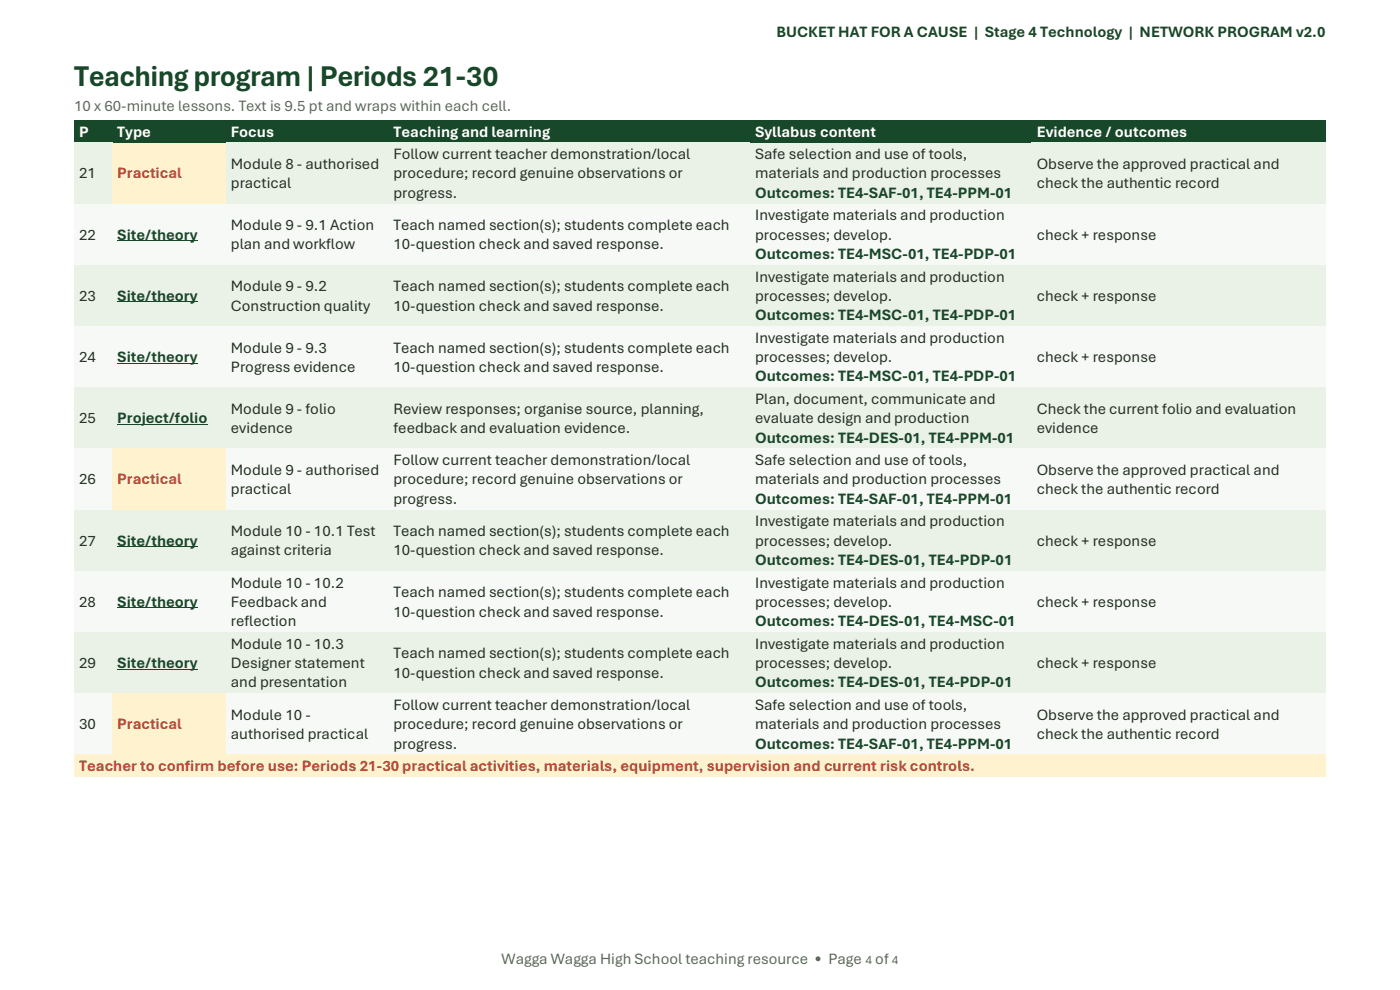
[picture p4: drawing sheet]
<svg xmlns="http://www.w3.org/2000/svg" width="297mm" height="210mm" viewBox="0 0 297 210" stroke-linecap="round" stroke-linejoin="round" font-family="sans-serif">
<defs><g id="words">
<text font-size="6.3" fill="#174829" x="15.7" y="18.2">Teaching program | Periods 21-30</text>
<g font-size="3.3" fill="#174829">
<text x="164.7" y="7.7">BUCKET HAT FOR A CAUSE | Stage 4 Technology | NETWORK PROGRAM v2.0</text>
<text x="160.2" y="42">Outcomes: TE4-SAF-01, TE4-PPM-01</text>
<text x="24.9" y="50.8">Site/theory</text>
<text x="160.2" y="55">Outcomes: TE4-MSC-01, TE4-PDP-01</text>
<text x="24.9" y="63.8">Site/theory</text>
<text x="160.2" y="67.9">Outcomes: TE4-MSC-01, TE4-PDP-01</text>
<text x="24.9" y="76.8">Site/theory</text>
<text x="160.2" y="80.9">Outcomes: TE4-MSC-01, TE4-PDP-01</text>
<text x="24.9" y="89.8">Project/folio</text>
<text x="160.2" y="93.9">Outcomes: TE4-DES-01, TE4-PPM-01</text>
<text x="160.2" y="106.9">Outcomes: TE4-SAF-01, TE4-PPM-01</text>
<text x="24.9" y="115.8">Site/theory</text>
<text x="160.2" y="119.8">Outcomes: TE4-DES-01, TE4-PDP-01</text>
<text x="24.9" y="128.7">Site/theory</text>
<text x="160.2" y="132.8">Outcomes: TE4-DES-01, TE4-MSC-01</text>
<text x="24.9" y="141.7">Site/theory</text>
<text x="160.2" y="145.8">Outcomes: TE4-DES-01, TE4-PDP-01</text>
<text x="160.2" y="158.8">Outcomes: TE4-SAF-01, TE4-PPM-01</text>
</g>
<g font-size="3.3" fill="#5d665f">
<text x="15.7" y="23.5">10 x 60-minute lessons. Text is 9.5 pt and wraps within each cell.</text>
<text x="106.4" y="204.6">Wagga Wagga High School teaching resource • Page</text>
<text x="185.7" y="204.6">of</text>
</g>
<g font-size="3.3" fill="#fff">
<text x="16.8" y="29">P</text>
<text x="24.9" y="29">Type</text>
<text x="49" y="29">Focus</text>
<text x="83.5" y="29">Teaching and learning</text>
<text x="160.2" y="29">Syllabus content</text>
<text x="219.9" y="29">Evidence / outcomes</text>
</g>
<g font-size="3.3" fill="#243024">
<text x="49" y="35.8">Module 8 - authorised</text>
<text x="83.5" y="33.8">Follow current teacher demonstration/local</text>
<text x="160.2" y="33.8">Safe selection and use of tools,</text>
<text x="219.9" y="35.8">Observe the approved practical and</text>
<text x="16.8" y="37.9">21</text>
<text x="49" y="39.9">practical</text>
<text x="83.5" y="37.9">procedure; record genuine observations or</text>
<text x="83.5" y="42">progress.</text>
<text x="160.2" y="37.9">materials and production processes</text>
<text x="219.9" y="39.9">check the authentic record</text>
<text x="160.2" y="46.7">Investigate materials and production</text>
<text x="16.8" y="50.8">22</text>
<text x="49" y="48.8">Module 9 - 9.1 Action</text>
<text x="49" y="52.9">plan and workflow</text>
<text x="83.5" y="48.8">Teach named section(s); students complete each</text>
<text x="83.5" y="52.9">10-question check and saved response.</text>
<text x="160.2" y="50.8">processes; develop.</text>
<text x="219.9" y="50.8">check + response</text>
<text x="160.2" y="59.7">Investigate materials and production</text>
<text x="16.8" y="63.8">23</text>
<text x="49" y="61.8">Module 9 - 9.2</text>
<text x="49" y="65.9">Construction quality</text>
<text x="83.5" y="61.8">Teach named section(s); students complete each</text>
<text x="83.5" y="65.9">10-question check and saved response.</text>
<text x="160.2" y="63.8">processes; develop.</text>
<text x="219.9" y="63.8">check + response</text>
<text x="16.8" y="76.8">24</text>
<text x="49" y="74.8">Module 9 - 9.3</text>
<text x="83.5" y="74.8">Teach named section(s); students complete each</text>
<text x="160.2" y="72.7">Investigate materials and production</text>
<text x="160.2" y="76.8">processes; develop.</text>
<text x="219.9" y="76.8">check + response</text>
<text x="49" y="78.8">Progress evidence</text>
<text x="83.5" y="78.8">10-question check and saved response.</text>
<text x="16.8" y="89.8">25</text>
<text x="49" y="87.7">Module 9 - folio</text>
<text x="83.5" y="87.7">Review responses; organise source, planning,</text>
<text x="160.2" y="85.7">Plan, document, communicate and</text>
<text x="160.2" y="89.8">evaluate design and production</text>
<text x="219.9" y="87.7">Check the current folio and evaluation</text>
<text x="49" y="91.8">evidence</text>
<text x="83.5" y="91.8">feedback and evaluation evidence.</text>
<text x="219.9" y="91.8">evidence</text>
<text x="49" y="100.7">Module 9 - authorised</text>
<text x="83.5" y="98.7">Follow current teacher demonstration/local</text>
<text x="160.2" y="98.7">Safe selection and use of tools,</text>
<text x="219.9" y="100.7">Observe the approved practical and</text>
<text x="16.8" y="102.8">26</text>
<text x="49" y="104.8">practical</text>
<text x="83.5" y="102.8">procedure; record genuine observations or</text>
<text x="83.5" y="106.9">progress.</text>
<text x="160.2" y="102.8">materials and production processes</text>
<text x="219.9" y="104.8">check the authentic record</text>
<text x="49" y="113.7">Module 10 - 10.1 Test</text>
<text x="83.5" y="113.7">Teach named section(s); students complete each</text>
<text x="160.2" y="111.7">Investigate materials and production</text>
<text x="16.8" y="115.8">27</text>
<text x="49" y="117.8">against criteria</text>
<text x="83.5" y="117.8">10-question check and saved response.</text>
<text x="160.2" y="115.8">processes; develop.</text>
<text x="219.9" y="115.8">check + response</text>
<text x="49" y="124.7">Module 10 - 10.2</text>
<text x="160.2" y="124.7">Investigate materials and production</text>
<text x="16.8" y="128.7">28</text>
<text x="49" y="128.7">Feedback and</text>
<text x="83.5" y="126.7">Teach named section(s); students complete each</text>
<text x="83.5" y="130.8">10-question check and saved response.</text>
<text x="160.2" y="128.7">processes; develop.</text>
<text x="219.9" y="128.7">check + response</text>
<text x="49" y="132.8">reflection</text>
<text x="49" y="137.6">Module 10 - 10.3</text>
<text x="160.2" y="137.6">Investigate materials and production</text>
<text x="16.8" y="141.7">29</text>
<text x="49" y="141.7">Designer statement</text>
<text x="83.5" y="139.7">Teach named section(s); students complete each</text>
<text x="83.5" y="143.7">10-question check and saved response.</text>
<text x="160.2" y="141.7">processes; develop.</text>
<text x="219.9" y="141.7">check + response</text>
<text x="49" y="145.8">and presentation</text>
<text x="16.8" y="154.7">30</text>
<text x="49" y="152.6">Module 10 -</text>
<text x="83.5" y="150.6">Follow current teacher demonstration/local</text>
<text x="83.5" y="154.7">procedure; record genuine observations or</text>
<text x="160.2" y="150.6">Safe selection and use of tools,</text>
<text x="160.2" y="154.7">materials and production processes</text>
<text x="219.9" y="152.6">Observe the approved practical and</text>
<text x="49" y="156.7">authorised practical</text>
<text x="83.5" y="158.8">progress.</text>
<text x="219.9" y="156.7">check the authentic record</text>
</g>
<g font-size="3.3" fill="#bd472f">
<text x="24.9" y="37.9">Practical</text>
<text x="24.9" y="102.8">Practical</text>
<text x="24.9" y="154.7">Practical</text>
<text x="16.8" y="163.6">Teacher to confirm before use: Periods 21-30 practical activities, materials, equipment, supervision and current risk controls.</text>
</g>
<g font-size="2.7" fill="#5f685f">
<text x="183.6" y="204.6">4</text>
<text x="189.2" y="204.6">4</text>
</g>
</g></defs>
<g fill="#174829">
<path d="M15.7 25.5h8.1v4.7h-8.1z" fill-rule="evenodd"/>
<path d="M16.8 25.8h6v4.1h-6z" fill-rule="evenodd"/>
<path d="M23.8 25.5h24.1v4.7h-24.1z" fill-rule="evenodd"/>
<path d="M24.9 25.8h22v4.1h-22z" fill-rule="evenodd"/>
<path d="M47.9 25.5h34.5v4.7h-34.5z" fill-rule="evenodd"/>
<path d="M49 25.8h32.4v4.1h-32.4z" fill-rule="evenodd"/>
<path d="M82.4 25.5h76.7v4.7h-76.7z" fill-rule="evenodd"/>
<path d="M83.5 25.8h74.6v4.1h-74.6z" fill-rule="evenodd"/>
<path d="M159.1 25.5h59.8v4.7h-59.8z" fill-rule="evenodd"/>
<path d="M160.2 25.8h57.6v4.1h-57.6z" fill-rule="evenodd"/>
<path d="M218.9 25.5h62.4v4.7h-62.4z" fill-rule="evenodd"/>
<path d="M219.9 25.8h60.3v4.1h-60.3z" fill-rule="evenodd"/>
</g>
<path d="M15.7 25.6h265.6M15.7 30.1h265.6" fill="none" stroke="#174829" stroke-width=".34"/>
<g fill="#eaf1e7">
<path d="M15.7 30.3h8.1v12.9h-8.1z" fill-rule="evenodd"/>
<path d="M16.8 34.7h6v4.1h-6z" fill-rule="evenodd"/>
</g>
<g fill="#fff3cf">
<path d="M23.8 30.4h24.1v12.7h-24.1z" fill-rule="evenodd"/>
<path d="M24.9 34.7h22v4.1h-22z" fill-rule="evenodd"/>
</g>
<g fill="#eaf1e7">
<path d="M47.9 30.3h34.5v12.9h-34.5z" fill-rule="evenodd"/>
<path d="M49 32.6h32.4v4.2h-32.4z" fill-rule="evenodd"/>
<path d="M49 36.8h32.4v4.1h-32.4z" fill-rule="evenodd"/>
<path d="M82.4 30.3h76.7v12.9h-76.7z" fill-rule="evenodd"/>
<path d="M83.5 30.6h74.6v4.1h-74.6z" fill-rule="evenodd"/>
<path d="M83.5 34.7h74.6v4.1h-74.6z" fill-rule="evenodd"/>
<path d="M83.5 38.8h74.6v4.1h-74.6z" fill-rule="evenodd"/>
<path d="M159.1 30.5h59.8v12.5h-59.8z" fill-rule="evenodd"/>
<path d="M160.2 30.6h57.6v4.1h-57.6z" fill-rule="evenodd"/>
<path d="M160.2 34.7h57.6v4.1h-57.6z" fill-rule="evenodd"/>
<path d="M160.2 38.8h57.6v4.1h-57.6z" fill-rule="evenodd"/>
<path d="M218.9 30.3h62.4v12.9h-62.4z" fill-rule="evenodd"/>
<path d="M219.9 32.6h60.3v4.2h-60.3z" fill-rule="evenodd"/>
<path d="M219.9 36.8h60.3v4.1h-60.3z" fill-rule="evenodd"/>
</g>
<path d="M15.7 30.4h8.1M47.9 30.4h233.4M15.7 43.1h8.1M47.9 43.1h233.4" fill="none" stroke="#eaf1e7" stroke-width=".34"/>
<path d="M23.8 30.4h24.1M23.8 43.1h24.1" fill="none" stroke="#fff3cf" stroke-width=".34"/>
<g fill="#f7f9f6">
<path d="M15.7 43.3h8.1v12.9h-8.1z" fill-rule="evenodd"/>
<path d="M16.8 47.7h6v4.1h-6z" fill-rule="evenodd"/>
<path d="M23.8 43.4h24.1v12.7h-24.1z" fill-rule="evenodd"/>
<path d="M24.9 47.7h22v4.1h-22z" fill-rule="evenodd"/>
</g>
<path d="M24.9 51.1h17.1" fill="none" stroke="#174829" stroke-width=".21"/>
<g fill="#f7f9f6">
<path d="M47.9 43.3h34.5v12.9h-34.5z" fill-rule="evenodd"/>
<path d="M49 45.6h32.4v4.1h-32.4z" fill-rule="evenodd"/>
<path d="M49 49.7h32.4v4.1h-32.4z" fill-rule="evenodd"/>
<path d="M82.4 43.3h76.7v12.9h-76.7z" fill-rule="evenodd"/>
<path d="M83.5 45.6h74.6v4.1h-74.6z" fill-rule="evenodd"/>
<path d="M83.5 49.7h74.6v4.1h-74.6z" fill-rule="evenodd"/>
<path d="M159.1 43.5h59.8v12.5h-59.8z" fill-rule="evenodd"/>
<path d="M160.2 43.6h57.6v4.1h-57.6z" fill-rule="evenodd"/>
<path d="M160.2 47.7h57.6v4.1h-57.6z" fill-rule="evenodd"/>
<path d="M160.2 51.8h57.6v4.1h-57.6z" fill-rule="evenodd"/>
<path d="M218.9 43.3h62.4v12.9h-62.4z" fill-rule="evenodd"/>
<path d="M219.9 47.7h60.3v4.1h-60.3z" fill-rule="evenodd"/>
</g>
<path d="M15.7 43.4h265.6M15.7 56.1h265.6" fill="none" stroke="#f7f9f6" stroke-width=".34"/>
<g fill="#eaf1e7">
<path d="M15.7 56.2h8.1v13h-8.1z" fill-rule="evenodd"/>
<path d="M16.8 60.7h6v4h-6z" fill-rule="evenodd"/>
<path d="M23.8 56.4h24.1v12.6h-24.1z" fill-rule="evenodd"/>
<path d="M24.9 60.7h22v4h-22z" fill-rule="evenodd"/>
</g>
<path d="M24.9 64h17.1" fill="none" stroke="#174829" stroke-width=".21"/>
<g fill="#eaf1e7">
<path d="M47.9 56.2h34.5v13h-34.5z" fill-rule="evenodd"/>
<path d="M49 58.6h32.4v4.1h-32.4z" fill-rule="evenodd"/>
<path d="M49 62.7h32.4v4.1h-32.4z" fill-rule="evenodd"/>
<path d="M82.4 56.2h76.7v13h-76.7z" fill-rule="evenodd"/>
<path d="M83.5 58.6h74.6v4.1h-74.6z" fill-rule="evenodd"/>
<path d="M83.5 62.7h74.6v4.1h-74.6z" fill-rule="evenodd"/>
<path d="M159.1 56.5h59.8v12.4h-59.8z" fill-rule="evenodd"/>
<path d="M160.2 56.6h57.6v4.1h-57.6z" fill-rule="evenodd"/>
<path d="M160.2 60.7h57.6v4h-57.6z" fill-rule="evenodd"/>
<path d="M160.2 64.7h57.6v4.2h-57.6z" fill-rule="evenodd"/>
<path d="M218.9 56.2h62.4v13h-62.4z" fill-rule="evenodd"/>
<path d="M219.9 60.7h60.3v4h-60.3z" fill-rule="evenodd"/>
</g>
<path d="M15.7 56.4h265.6M15.7 69h265.6" fill="none" stroke="#eaf1e7" stroke-width=".34"/>
<g fill="#f7f9f6">
<path d="M15.7 69.2h8.1v13h-8.1z" fill-rule="evenodd"/>
<path d="M16.8 73.6h6v4.1h-6z" fill-rule="evenodd"/>
<path d="M23.8 69.4h24.1v12.6h-24.1z" fill-rule="evenodd"/>
<path d="M24.9 73.6h22v4.1h-22z" fill-rule="evenodd"/>
</g>
<path d="M24.9 77h17.1" fill="none" stroke="#174829" stroke-width=".21"/>
<g fill="#f7f9f6">
<path d="M47.9 69.2h34.5v13h-34.5z" fill-rule="evenodd"/>
<path d="M49 71.6h32.4v4.1h-32.4z" fill-rule="evenodd"/>
<path d="M49 75.7h32.4v4.1h-32.4z" fill-rule="evenodd"/>
<path d="M82.4 69.2h76.7v13h-76.7z" fill-rule="evenodd"/>
<path d="M83.5 71.6h74.6v4.1h-74.6z" fill-rule="evenodd"/>
<path d="M83.5 75.7h74.6v4.1h-74.6z" fill-rule="evenodd"/>
<path d="M159.1 69.5h59.8v12.4h-59.8z" fill-rule="evenodd"/>
<path d="M160.2 69.6h57.6v4h-57.6z" fill-rule="evenodd"/>
<path d="M160.2 73.6h57.6v4.1h-57.6z" fill-rule="evenodd"/>
<path d="M160.2 77.7h57.6v4.1h-57.6z" fill-rule="evenodd"/>
<path d="M218.9 69.2h62.4v13h-62.4z" fill-rule="evenodd"/>
<path d="M219.9 73.6h60.3v4.1h-60.3z" fill-rule="evenodd"/>
</g>
<path d="M15.7 69.4h265.6M15.7 82h265.6" fill="none" stroke="#f7f9f6" stroke-width=".34"/>
<g fill="#eaf1e7">
<path d="M15.7 82.2h8.1v12.9h-8.1z" fill-rule="evenodd"/>
<path d="M16.8 86.6h6v4.1h-6z" fill-rule="evenodd"/>
<path d="M23.8 82.4h24.1v12.6h-24.1z" fill-rule="evenodd"/>
<path d="M24.9 86.6h22v4.1h-22z" fill-rule="evenodd"/>
</g>
<path d="M24.9 90h19.1" fill="none" stroke="#174829" stroke-width=".21"/>
<g fill="#eaf1e7">
<path d="M47.9 82.2h34.5v12.9h-34.5z" fill-rule="evenodd"/>
<path d="M49 84.6h32.4v4.1h-32.4z" fill-rule="evenodd"/>
<path d="M49 88.7h32.4v4.1h-32.4z" fill-rule="evenodd"/>
<path d="M82.4 82.2h76.7v12.9h-76.7z" fill-rule="evenodd"/>
<path d="M83.5 84.6h74.6v4.1h-74.6z" fill-rule="evenodd"/>
<path d="M83.5 88.7h74.6v4.1h-74.6z" fill-rule="evenodd"/>
<path d="M159.1 82.4h59.8v12.5h-59.8z" fill-rule="evenodd"/>
<path d="M160.2 82.5h57.6v4.1h-57.6z" fill-rule="evenodd"/>
<path d="M160.2 86.6h57.6v4.1h-57.6z" fill-rule="evenodd"/>
<path d="M160.2 90.7h57.6v4.1h-57.6z" fill-rule="evenodd"/>
<path d="M218.9 82.2h62.4v12.9h-62.4z" fill-rule="evenodd"/>
<path d="M219.9 84.6h60.3v4.1h-60.3z" fill-rule="evenodd"/>
<path d="M219.9 88.7h60.3v4.1h-60.3z" fill-rule="evenodd"/>
</g>
<path d="M15.7 82.4h265.6M15.7 95h265.6" fill="none" stroke="#eaf1e7" stroke-width=".34"/>
<g fill="#f7f9f6">
<path d="M15.7 95.2h8.1v12.9h-8.1z" fill-rule="evenodd"/>
<path d="M16.8 99.6h6v4.1h-6z" fill-rule="evenodd"/>
</g>
<g fill="#fff3cf">
<path d="M23.8 95.4h24.1v12.6h-24.1z" fill-rule="evenodd"/>
<path d="M24.9 99.6h22v4.1h-22z" fill-rule="evenodd"/>
</g>
<g fill="#f7f9f6">
<path d="M47.9 95.2h34.5v12.9h-34.5z" fill-rule="evenodd"/>
<path d="M49 97.6h32.4v4.1h-32.4z" fill-rule="evenodd"/>
<path d="M49 101.7h32.4v4.1h-32.4z" fill-rule="evenodd"/>
<path d="M82.4 95.2h76.7v12.9h-76.7z" fill-rule="evenodd"/>
<path d="M83.5 95.5h74.6v4.1h-74.6z" fill-rule="evenodd"/>
<path d="M83.5 99.6h74.6v4.1h-74.6z" fill-rule="evenodd"/>
<path d="M83.5 103.7h74.6v4.1h-74.6z" fill-rule="evenodd"/>
<path d="M159.1 95.4h59.8v12.5h-59.8z" fill-rule="evenodd"/>
<path d="M160.2 95.5h57.6v4.1h-57.6z" fill-rule="evenodd"/>
<path d="M160.2 99.6h57.6v4.1h-57.6z" fill-rule="evenodd"/>
<path d="M160.2 103.7h57.6v4.1h-57.6z" fill-rule="evenodd"/>
<path d="M218.9 95.2h62.4v12.9h-62.4z" fill-rule="evenodd"/>
<path d="M219.9 97.6h60.3v4.1h-60.3z" fill-rule="evenodd"/>
<path d="M219.9 101.7h60.3v4.1h-60.3z" fill-rule="evenodd"/>
</g>
<path d="M15.7 95.4h8.1M47.9 95.4h233.4M15.7 108h8.1M47.9 108h233.4" fill="none" stroke="#f7f9f6" stroke-width=".34"/>
<path d="M23.8 95.4h24.1M23.8 108h24.1" fill="none" stroke="#fff3cf" stroke-width=".34"/>
<g fill="#eaf1e7">
<path d="M15.7 108.2h8.1v12.9h-8.1z" fill-rule="evenodd"/>
<path d="M16.8 112.6h6v4.1h-6z" fill-rule="evenodd"/>
<path d="M23.8 108.3h24.1v12.6h-24.1z" fill-rule="evenodd"/>
<path d="M24.9 112.6h22v4.1h-22z" fill-rule="evenodd"/>
</g>
<path d="M24.9 116h17.1" fill="none" stroke="#174829" stroke-width=".21"/>
<g fill="#eaf1e7">
<path d="M47.9 108.2h34.5v12.9h-34.5z" fill-rule="evenodd"/>
<path d="M49 110.5h32.4v4.2h-32.4z" fill-rule="evenodd"/>
<path d="M49 114.7h32.4v4h-32.4z" fill-rule="evenodd"/>
<path d="M82.4 108.2h76.7v12.9h-76.7z" fill-rule="evenodd"/>
<path d="M83.5 110.5h74.6v4.2h-74.6z" fill-rule="evenodd"/>
<path d="M83.5 114.7h74.6v4h-74.6z" fill-rule="evenodd"/>
<path d="M159.1 108.4h59.8v12.4h-59.8z" fill-rule="evenodd"/>
<path d="M160.2 108.5h57.6v4.1h-57.6z" fill-rule="evenodd"/>
<path d="M160.2 112.6h57.6v4.1h-57.6z" fill-rule="evenodd"/>
<path d="M160.2 116.7h57.6v4.1h-57.6z" fill-rule="evenodd"/>
<path d="M218.9 108.2h62.4v12.9h-62.4z" fill-rule="evenodd"/>
<path d="M219.9 112.6h60.3v4.1h-60.3z" fill-rule="evenodd"/>
</g>
<path d="M15.7 108.3h265.6M15.7 121h265.6" fill="none" stroke="#eaf1e7" stroke-width=".34"/>
<g fill="#f7f9f6">
<path d="M15.7 121.1h8.1v13h-8.1z" fill-rule="evenodd"/>
<path d="M16.8 125.6h6v4h-6z" fill-rule="evenodd"/>
<path d="M23.8 121.3h24.1v12.6h-24.1z" fill-rule="evenodd"/>
<path d="M24.9 125.6h22v4h-22z" fill-rule="evenodd"/>
</g>
<path d="M24.9 128.9h17.1" fill="none" stroke="#174829" stroke-width=".21"/>
<g fill="#f7f9f6">
<path d="M47.9 121.1h34.5v13h-34.5z" fill-rule="evenodd"/>
<path d="M49 121.5h32.4v4.1h-32.4z" fill-rule="evenodd"/>
<path d="M49 125.6h32.4v4h-32.4z" fill-rule="evenodd"/>
<path d="M49 129.6h32.4v4.2h-32.4z" fill-rule="evenodd"/>
<path d="M82.4 121.1h76.7v13h-76.7z" fill-rule="evenodd"/>
<path d="M83.5 123.5h74.6v4.1h-74.6z" fill-rule="evenodd"/>
<path d="M83.5 127.6h74.6v4.1h-74.6z" fill-rule="evenodd"/>
<path d="M159.1 121.4h59.8v12.4h-59.8z" fill-rule="evenodd"/>
<path d="M160.2 121.5h57.6v4.1h-57.6z" fill-rule="evenodd"/>
<path d="M160.2 125.6h57.6v4h-57.6z" fill-rule="evenodd"/>
<path d="M160.2 129.6h57.6v4.2h-57.6z" fill-rule="evenodd"/>
<path d="M218.9 121.1h62.4v13h-62.4z" fill-rule="evenodd"/>
<path d="M219.9 125.6h60.3v4h-60.3z" fill-rule="evenodd"/>
</g>
<path d="M15.7 121.3h265.6M15.7 133.9h265.6" fill="none" stroke="#f7f9f6" stroke-width=".34"/>
<g fill="#eaf1e7">
<path d="M15.7 134.1h8.1v13h-8.1z" fill-rule="evenodd"/>
<path d="M16.8 138.5h6v4.1h-6z" fill-rule="evenodd"/>
<path d="M23.8 134.3h24.1v12.6h-24.1z" fill-rule="evenodd"/>
<path d="M24.9 138.5h22v4.1h-22z" fill-rule="evenodd"/>
</g>
<path d="M24.9 141.9h17.1" fill="none" stroke="#174829" stroke-width=".21"/>
<g fill="#eaf1e7">
<path d="M47.9 134.1h34.5v13h-34.5z" fill-rule="evenodd"/>
<path d="M49 134.5h32.4v4h-32.4z" fill-rule="evenodd"/>
<path d="M49 138.5h32.4v4.1h-32.4z" fill-rule="evenodd"/>
<path d="M49 142.6h32.4v4.2h-32.4z" fill-rule="evenodd"/>
<path d="M82.4 134.1h76.7v13h-76.7z" fill-rule="evenodd"/>
<path d="M83.5 136.5h74.6v4.1h-74.6z" fill-rule="evenodd"/>
<path d="M83.5 140.6h74.6v4.1h-74.6z" fill-rule="evenodd"/>
<path d="M159.1 134.4h59.8v12.4h-59.8z" fill-rule="evenodd"/>
<path d="M160.2 134.5h57.6v4h-57.6z" fill-rule="evenodd"/>
<path d="M160.2 138.5h57.6v4.1h-57.6z" fill-rule="evenodd"/>
<path d="M160.2 142.6h57.6v4.2h-57.6z" fill-rule="evenodd"/>
<path d="M218.9 134.1h62.4v13h-62.4z" fill-rule="evenodd"/>
<path d="M219.9 138.5h60.3v4.1h-60.3z" fill-rule="evenodd"/>
</g>
<path d="M15.7 134.3h265.6M15.7 146.9h265.6" fill="none" stroke="#eaf1e7" stroke-width=".34"/>
<g fill="#f7f9f6">
<path d="M15.7 147.1h8.1v13h-8.1z" fill-rule="evenodd"/>
<path d="M16.8 151.5h6v4.1h-6z" fill-rule="evenodd"/>
</g>
<g fill="#fff3cf">
<path d="M23.8 147.3h24.1v12.6h-24.1z" fill-rule="evenodd"/>
<path d="M24.9 151.5h22v4.1h-22z" fill-rule="evenodd"/>
</g>
<g fill="#f7f9f6">
<path d="M47.9 147.1h34.5v13h-34.5z" fill-rule="evenodd"/>
<path d="M49 149.5h32.4v4.1h-32.4z" fill-rule="evenodd"/>
<path d="M49 153.6h32.4v4.1h-32.4z" fill-rule="evenodd"/>
<path d="M82.4 147.1h76.7v13h-76.7z" fill-rule="evenodd"/>
<path d="M83.5 147.4h74.6v4.1h-74.6z" fill-rule="evenodd"/>
<path d="M83.5 151.5h74.6v4.1h-74.6z" fill-rule="evenodd"/>
<path d="M83.5 155.6h74.6v4.1h-74.6z" fill-rule="evenodd"/>
<path d="M159.1 147.3h59.8v12.5h-59.8z" fill-rule="evenodd"/>
<path d="M160.2 147.4h57.6v4.1h-57.6z" fill-rule="evenodd"/>
<path d="M160.2 151.5h57.6v4.1h-57.6z" fill-rule="evenodd"/>
<path d="M160.2 155.6h57.6v4.1h-57.6z" fill-rule="evenodd"/>
<path d="M218.9 147.1h62.4v13h-62.4z" fill-rule="evenodd"/>
<path d="M219.9 149.5h60.3v4.1h-60.3z" fill-rule="evenodd"/>
<path d="M219.9 153.6h60.3v4.1h-60.3z" fill-rule="evenodd"/>
</g>
<path d="M15.7 147.3h8.1M15.7 159.9h8.1M47.9 147.3h233.4M47.9 159.9h233.4" fill="none" stroke="#f7f9f6" stroke-width=".34"/>
<path d="M23.8 147.3h24.1M23.8 159.9h24.1" fill="none" stroke="#fff3cf" stroke-width=".34"/>
<g fill="#fff3cf">
<path d="M15.7 160.1h265.6v4.8h-265.6z" fill-rule="evenodd"/>
<path d="M16.8 160.4h263.4v4.1h-263.4z" fill-rule="evenodd"/>
</g>
<path d="M15.7 160.3h265.6M15.7 164.7h265.6" fill="none" stroke="#fff3cf" stroke-width=".34"/>
<use href="#words"/>
</svg>
